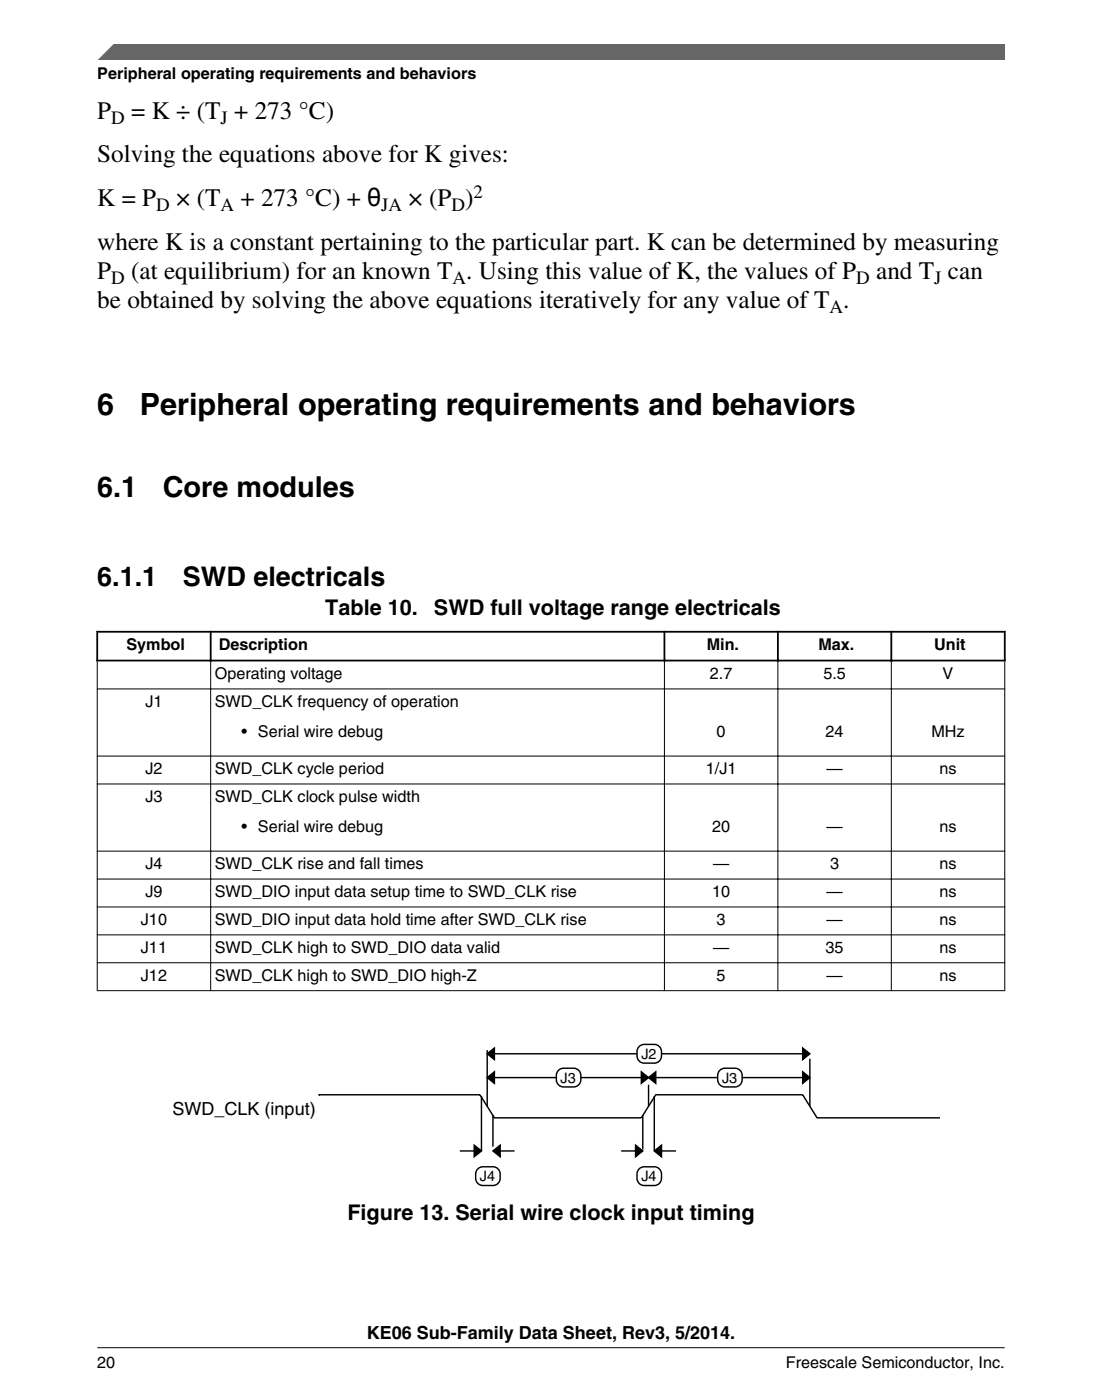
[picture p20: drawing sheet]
<svg xmlns="http://www.w3.org/2000/svg" width="216mm" height="274mm" viewBox="0 0 216 274" stroke-linecap="round" stroke-linejoin="round" font-family="sans-serif">
<defs><g id="words">
<g font-size="6">
<text x="19.1" y="81.3">6</text>
<text x="27.4" y="81.3">Peripheral operating requirements and behaviors</text>
</g>
<g font-size="5.6">
<text x="19" y="97.4">6.1</text>
<text x="31.9" y="97.4">Core modules</text>
</g>
<g font-size="5.3">
<text x="19.1" y="114.8">6.1.1</text>
<text x="35.8" y="114.8">SWD electricals</text>
</g>
<g font-size="4.9">
<text x="19" y="23.2">P</text>
<text x="25.7" y="23.2">= K ÷ (T + 273 °C)</text>
<text x="19.1" y="31.8">Solving the equations above for K gives:</text>
<text x="19.1" y="40.4">K = P</text>
<text x="34.5" y="40.4">× (T</text>
<text x="47.1" y="40.4">+ 273 °C) + θ</text>
<text x="80" y="40.4">× (P )</text>
<text x="19.1" y="49.1">where K is a constant pertaining to the particular part. K can be determined by measuring</text>
<text x="19" y="54.7">P</text>
<text x="25.7" y="54.7">(at equilibrium) for an known T . Using this value of K, the values of P</text>
<text x="171.7" y="54.7">and T can</text>
<text x="19.1" y="60.3">be obtained by solving the above equations iteratively for any value of T .</text>
</g>
<g font-size="4.2">
<text x="63.7" y="120.5">Table 10.</text>
<text x="85" y="120.5">SWD full voltage range electricals</text>
<text x="68.1" y="239.1">Figure 13. Serial wire clock input timing</text>
</g>
<g font-size="3.7">
<text x="21.8" y="24.2">D</text>
<text x="43.2" y="24.2">J</text>
<text x="30.6" y="41.4">D</text>
<text x="43.2" y="41.4">A</text>
<text x="74.7" y="41.4">JA</text>
<text x="88.5" y="41.4">D</text>
<text x="92.8" y="38.8">2</text>
<text x="21.8" y="55.7">D</text>
<text x="88.7" y="55.7">A</text>
<text x="167.8" y="55.7">D</text>
<text x="183" y="55.7">J</text>
<text x="162.5" y="61.3">A</text>
</g>
<g font-size="3.5">
<text x="33.8" y="218.5">SWD_CLK (input)</text>
<text x="71.9" y="262.3">KE06 Sub-Family Data Sheet, Rev3, 5/2014.</text>
</g>
<g font-size="3.2">
<text x="19" y="15.5">Peripheral operating requirements and behaviors</text>
<text x="24.8" y="127.4">Symbol</text>
<text x="42.9" y="127.4">Description</text>
<text x="138.5" y="127.4">Min.</text>
<text x="160.3" y="127.4">Max.</text>
<text x="183" y="127.4">Unit</text>
<text x="42.1" y="133.1">Operating voltage</text>
<text x="139.1" y="133.1">2.7</text>
<text x="161.3" y="133.1">5.5</text>
<text x="184.7" y="133.1">V</text>
<text x="28.5" y="138.5">J1</text>
<text x="42.1" y="138.5">SWD_CLK frequency of operation</text>
<text x="47.3" y="144.3">• Serial wire debug</text>
<text x="140.4" y="144.3">0</text>
<text x="161.7" y="144.3">24</text>
<text x="182.5" y="144.3">MHz</text>
<text x="28.5" y="151.7">J2</text>
<text x="42.1" y="151.7">SWD_CLK cycle period</text>
<text x="138.3" y="151.7">1/J1</text>
<text x="161.9" y="151.7">—</text>
<text x="184.1" y="151.7">ns</text>
<text x="28.5" y="157.2">J3</text>
<text x="42.1" y="157.2">SWD_CLK clock pulse width</text>
<text x="47.3" y="163">• Serial wire debug</text>
<text x="139.5" y="163">20</text>
<text x="161.9" y="163">—</text>
<text x="184.1" y="163">ns</text>
<text x="28.5" y="170.3">J4</text>
<text x="42.1" y="170.3">SWD_CLK rise and fall times</text>
<text x="139.7" y="170.3">—</text>
<text x="162.6" y="170.3">3</text>
<text x="184.1" y="170.3">ns</text>
<text x="28.5" y="175.8">J9</text>
<text x="42.1" y="175.8">SWD_DIO input data setup time to SWD_CLK rise</text>
<text x="139.5" y="175.8">10</text>
<text x="161.9" y="175.8">—</text>
<text x="184.1" y="175.8">ns</text>
<text x="27.6" y="181.3">J10</text>
<text x="42.1" y="181.3">SWD_DIO input data hold time after SWD_CLK rise</text>
<text x="140.4" y="181.3">3</text>
<text x="161.9" y="181.3">—</text>
<text x="184.1" y="181.3">ns</text>
<text x="27.6" y="186.7">J11</text>
<text x="42.1" y="186.7">SWD_CLK high to SWD_DIO data valid</text>
<text x="139.7" y="186.7">—</text>
<text x="161.7" y="186.7">35</text>
<text x="184.1" y="186.7">ns</text>
<text x="27.6" y="192.2">J12</text>
<text x="42.1" y="192.2">SWD_CLK high to SWD_DIO high-Z</text>
<text x="140.4" y="192.2">5</text>
<text x="161.9" y="192.2">—</text>
<text x="184.1" y="192.2">ns</text>
<text x="19" y="268">20</text>
<text x="154" y="268">Freescale Semiconductor, Inc.</text>
</g>
<g font-size="2.8">
<text x="125.6" y="207.5">J2</text>
<text x="109.8" y="212.1">J3</text>
<text x="141.5" y="212.1">J3</text>
<text x="94" y="231.4">J4</text>
<text x="125.6" y="231.4">J4</text>
</g>
</g></defs>
<path d="M18.9 123.8h178.1M18.9 129.4h178.1M19 123.6v6M41.3 123.6v6M130.2 123.6v6M152.4 123.6v6M174.6 123.6v6M196.8 123.6v6" fill="none" stroke="#000" stroke-width=".35"/>
<g fill="none" stroke="#000" stroke-width=".2">
<path d="M19 135h177.9M19 129.6v64.6M41.3 129.2v65M130.2 129.2v65M152.4 129.2v65M174.6 129.2v65M196.8 129.6v64.6M19 148.1h177.9M19 153.6h177.9M19 166.8h177.9M19 172.2h177.9M19 177.7h177.9"/>
<path d="M19 183.2h177.9M19 188.6h177.9M19 194.1h177.9"/>
</g>
<g fill="none" stroke="#000" stroke-width=".28">
<path d="M62.4 214.5h.1M62.4 214.5h31.6l2.9 4.5h28.7l2.9-4.5h28.8l2.8 4.5h24.1M94.3 214.8v10.7M95.4 206.5l1.5-1.1v2.2zM95.4 211.1l1.5-1.1v2.3zM95.4 205.8v11M95.4 206.5h63.3M95.4 211.1h63.3M96.6 218.5v6.2M125.6 210l1.5 1.1-1.5 1.2zM125.9 218.5v6.7M127.1 211.1l1.4-1.1v2.3z"/>
<path d="M127.1 212.5v4.3M128.2 214.8v10.7h4.2M157.3 205.4l1.4 1.1-1.4 1.1zM157.3 210l1.4 1.1-1.4 1.2zM158.7 207.5v9.3M90.1 225.5h4.2M92.9 224.4l1.4 1.1-1.4 1.2zM96.6 225.5l1.4-1.1v2.3zM96.6 225.5h4.2M121.7 225.5h4.2M124.5 224.4l1.4 1.1-1.4 1.2zM128.2 225.5l1.4-1.1v2.3z"/>
</g>
<path d="M95.4 206.5l1.5-1.1v2.2zM95.4 211.1l1.5-1.1v2.3zM125.6 210l1.5 1.1-1.5 1.2zM127.1 211.1l1.4-1.1v2.3zM157.3 205.4l1.4 1.1-1.4 1.1zM157.3 210l1.4 1.1-1.4 1.2zM92.9 224.4l1.4 1.1-1.4 1.2zM96.6 225.5l1.4-1.1v2.3zM124.5 224.4l1.4 1.1-1.4 1.2zM128.2 225.5l1.4-1.1v2.3z" fill="#000"/>
<path d="M125.1 205.2l.3-.3a4.8 4.8 0 0 1 3.2-.2 1.97 1.97 0 0 1 .9 2.7 1.41 1.41 0 0 1-1.3 .9h-2a1.41 1.41 0 0 1-1.4-1.4l.1-1.3z" fill="#fff"/>
<path d="M125.1 205.2l.3-.3a4.8 4.8 0 0 1 3.2-.2 1.97 1.97 0 0 1 .9 2.7 1.41 1.41 0 0 1-1.3 .9h-2a1.41 1.41 0 0 1-1.4-1.4l.1-1.3z" fill="none" stroke="#000" stroke-width=".28"/>
<path d="M109.6 209.6a4.8 4.8 0 0 1 3.2-.2 1.97 1.97 0 0 1 .9 2.6 1.41 1.41 0 0 1-1.3 1h-2a1.41 1.41 0 0 1-1.4-1.4 1.9 1.9 0 0 1 .6-2z" fill="#fff"/>
<path d="M109.6 209.6a4.8 4.8 0 0 1 3.2-.2 1.97 1.97 0 0 1 .9 2.6 1.41 1.41 0 0 1-1.3 1h-2a1.41 1.41 0 0 1-1.4-1.4 1.9 1.9 0 0 1 .6-2z" fill="none" stroke="#000" stroke-width=".28"/>
<path d="M141.2 209.6a4.8 4.8 0 0 1 3.2-.2 1.97 1.97 0 0 1 .9 2.6 1.41 1.41 0 0 1-1.3 1h-2a1.41 1.41 0 0 1-1.4-1.4 1.9 1.9 0 0 1 .6-2z" fill="#fff"/>
<path d="M141.2 209.6a4.8 4.8 0 0 1 3.2-.2 1.97 1.97 0 0 1 .9 2.6 1.41 1.41 0 0 1-1.3 1h-2a1.41 1.41 0 0 1-1.4-1.4 1.9 1.9 0 0 1 .6-2z" fill="none" stroke="#000" stroke-width=".28"/>
<path d="M93.8 228.9a4.8 4.8 0 0 1 3.2-.2 1.97 1.97 0 0 1 .9 2.6 1.41 1.41 0 0 1-1.3 1h-2a1.41 1.41 0 0 1-1.4-1.4 1.9 1.9 0 0 1 .6-2z" fill="#fff"/>
<path d="M93.8 228.9a4.8 4.8 0 0 1 3.2-.2 1.97 1.97 0 0 1 .9 2.6 1.41 1.41 0 0 1-1.3 1h-2a1.41 1.41 0 0 1-1.4-1.4 1.9 1.9 0 0 1 .6-2z" fill="none" stroke="#000" stroke-width=".28"/>
<path d="M125.4 228.9a4.8 4.8 0 0 1 3.2-.2 1.97 1.97 0 0 1 .9 2.6 1.41 1.41 0 0 1-1.3 1h-2a1.41 1.41 0 0 1-1.4-1.4 1.9 1.9 0 0 1 .6-2z" fill="#fff"/>
<path d="M125.4 228.9a4.8 4.8 0 0 1 3.2-.2 1.97 1.97 0 0 1 .9 2.6 1.41 1.41 0 0 1-1.3 1h-2a1.41 1.41 0 0 1-1.4-1.4 1.9 1.9 0 0 1 .6-2z" fill="none" stroke="#000" stroke-width=".28"/>
<path d="M19 11.7l5.7-3.1 172.2 .1v3z" fill="#666"/>
<path d="M22.5 8.6l-3.1 3.1" fill="none" stroke="#666" stroke-width=".28"/>
<path d="M19 264.1h177.8" fill="none" stroke="#000" stroke-width=".2"/>
<use href="#words"/>
</svg>
